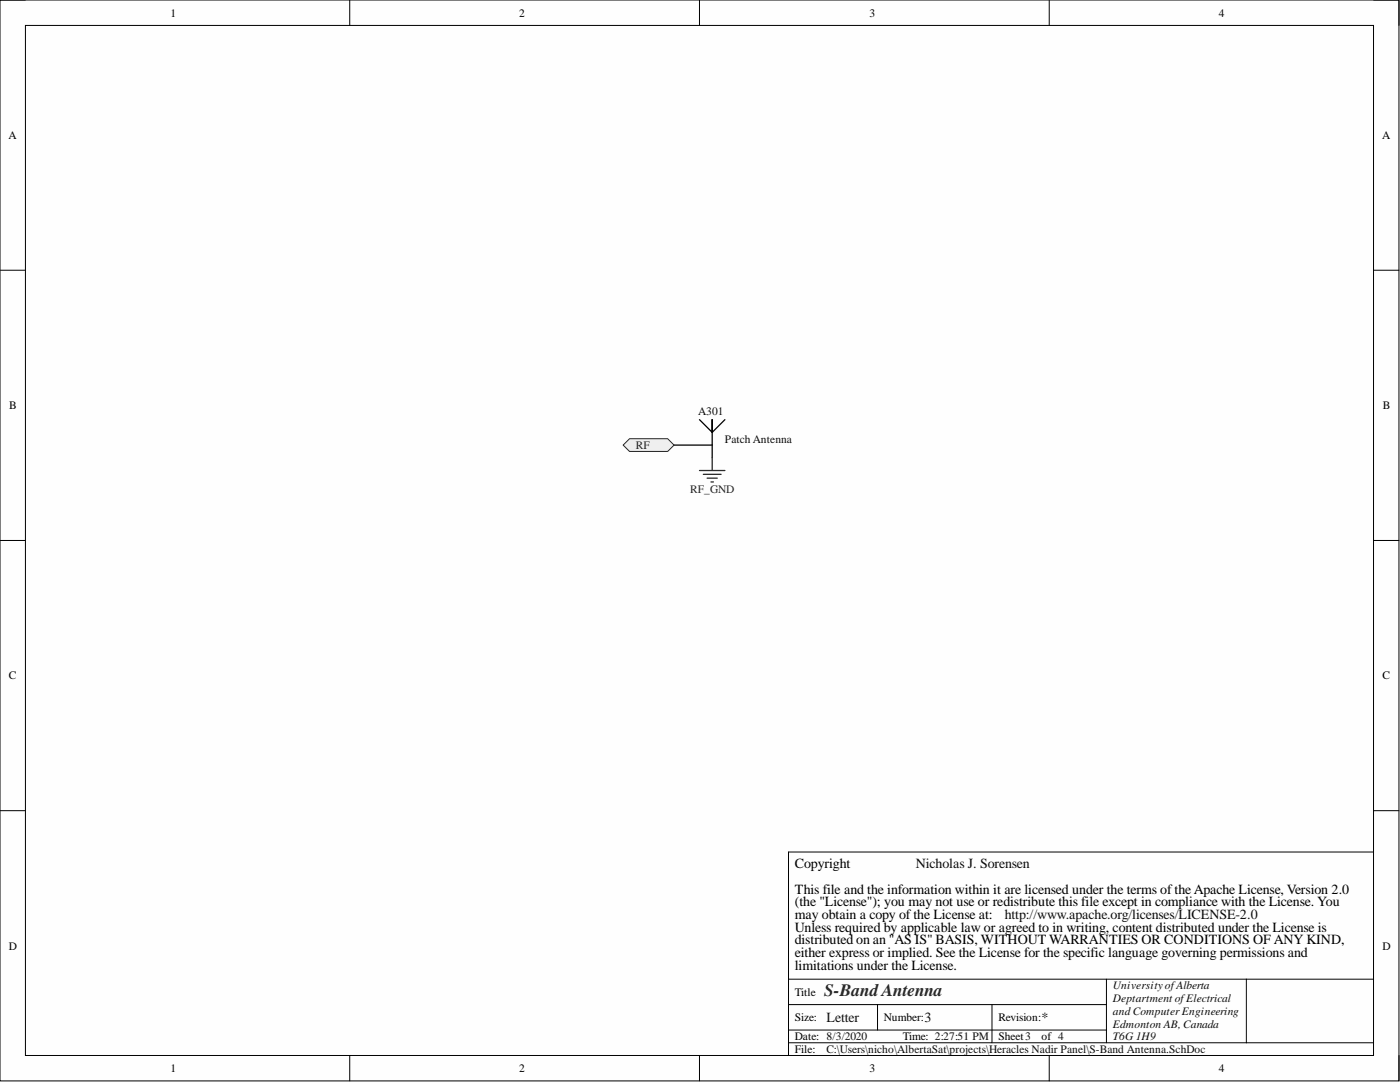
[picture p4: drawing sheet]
<svg xmlns="http://www.w3.org/2000/svg" width="279mm" height="216mm" viewBox="0 0 279 216" stroke-linecap="round" stroke-linejoin="round" font-family="sans-serif">
<defs><g id="words">
<text font-size="3.5" fill="#262626" x="164.5" y="198.7">S-BandAntenna</text>
<g font-size="2.8">
<text x="158.6" y="173.2">Copyright</text>
<text x="158.6" y="178.3">This file and the information within it are licensed under the terms oftheApache License, Version 2.0</text>
<text x="158.6" y="185.9">Unless required by applicable law or agreed to in writing, content distributed under the License is</text>
<text x="158.6" y="183.4">may obtain a copy ofthe License at:</text>
<text x="158.6" y="180.8">(the &quot;License&quot;); you may not use or redistribute this file except in compliance with the License. You</text>
<text x="158.6" y="188.4">distributed on an &quot;AS IS&quot; BASIS, WITHOUT WARRANTIES OR CONDITIONS OF ANY KIND,</text>
<text x="158.6" y="191">either express or implied. See the License for the specific language governing permissions and</text>
<text x="158.6" y="193.5">limitations under the License.</text>
</g>
<g font-size="2.8" fill="#0e0e0e">
<text x="182.7" y="173.2">Nicholas J. Sorensen</text>
<text x="200.5" y="183.4">http://www.apache.org/licenses/LICENSE-2.0</text>
<text x="165" y="203.9">Letter</text>
<text x="184.5" y="203.9">3</text>
<text x="207.9" y="203.9">*</text>
</g>
<g font-size="2.3">
<text x="34" y="3.3">1</text>
<text x="103.6" y="3.3">2</text>
<text x="173.5" y="3.3">3</text>
<text x="243.2" y="3.3">4</text>
<text x="1.7" y="27.7">A</text>
<text x="275.8" y="27.7">A</text>
<text x="1.9" y="81.6">B</text>
<text x="276" y="81.6">B</text>
<text x="1.8" y="135.6">C</text>
<text x="275.9" y="135.6">C</text>
<text x="1.8" y="189.5">D</text>
<text x="275.9" y="189.5">D</text>
<text x="158.6" y="198.7">Title</text>
<text x="158.6" y="203.8">Size:</text>
<text x="176.4" y="203.8">Number:</text>
<text x="199.2" y="203.8">Revision:</text>
<text x="158.6" y="207.6">Date: 8/3/2020</text>
<text x="180.2" y="207.6">Time: 2:27:51 PM</text>
<text x="199.2" y="207.6">Sheet3</text>
<text x="207.9" y="207.6">of 4</text>
<text x="34" y="213.9">1</text>
<text x="103.6" y="213.9">2</text>
<text x="158.6" y="210.1">File:</text>
<text x="173.5" y="213.9">3</text>
<text x="243.2" y="213.9">4</text>
</g>
<g font-size="2.3" fill="#0e0e0e">
<text x="139.3" y="82.7">A301</text>
<text x="144.7" y="88.3">Patch Antenna</text>
<text x="222.1" y="197.4">UniversityofAlberta</text>
<text x="222.1" y="200">Deptartment ofElectrical</text>
<text x="222.1" y="202.5">and Computer Engineering</text>
<text x="222.1" y="205">Edmonton AB, Canada</text>
<text x="222.1" y="207.6">T6G 1H9</text>
<text x="165" y="210.1">C:\Users\nicho\AlbertaSat\projects\Heracles Nadir Panel\S-Band Antenna.SchDoc</text>
</g>
<g font-size="2.3" fill="#262626">
<text x="126.9" y="89.6">RF</text>
<text x="137.7" y="98.5">RF_GND</text>
</g>
</g></defs>
<path d="M0 0h279.2v215.7h-279.2z" fill-rule="evenodd" fill="#fefefe"/>
<path d="M0 0h279.2v215.7h-279.2z" fill="none" stroke="#000" stroke-width=".2"/>
<path d="M5.1 5.1h269v205.5h-269z" fill-rule="evenodd" fill="#fefefe"/>
<g fill="none" stroke="#000" stroke-width=".2">
<path d="M0 0h5.1M5.1 5.1h269v205.5h-269zM69.8 0v5.1M139.6 0v5.1M209.4 0v5.1M274.1 0h5.1v5.1M0 53.9h5.1M274.1 53.9h5.1M0 107.8h5.1M274.1 107.8h5.1M0 161.8h5.1M274.1 161.8h5.1"/>
<path d="M274.1 170h-116.7v40.6M157.4 195.4h116.7M220.8 195.4v12.7M248.7 195.4v12.7M69.8 210.6v5.1M139.6 210.6v5.1M157.4 200.5h63.4M157.4 208.1h116.7M157.4 205.5h63.4M175.1 200.5v5M198 200.5v7.6M209.4 210.6v5.1"/>
<path d="M279.2 210.6v5.1"/>
</g>
<path d="M134.5 88.8h7.6M139.6 83.7l2.5 2.6 2.6-2.6M142.1 83.7v7.6" fill="none" stroke="#000" stroke-width=".25"/>
<path d="M139.6 93.9h5.1M140.4 94.6h3.5M141.1 95.4h2M141.9 96.2h.5M142.1 91.3v2.6" fill="none" stroke="#262626" stroke-width=".25"/>
<path d="M124.4 88.8l1.2-1.3h7.7l1.2 1.3-1.2 1.3h-7.7z" fill-rule="evenodd" fill="#f0f0f0"/>
<path d="M124.4 88.8l1.2-1.3h7.7l1.2 1.3-1.2 1.3h-7.7z" fill="none" stroke="#262626" stroke-width=".2"/>
<use href="#words"/>
</svg>
